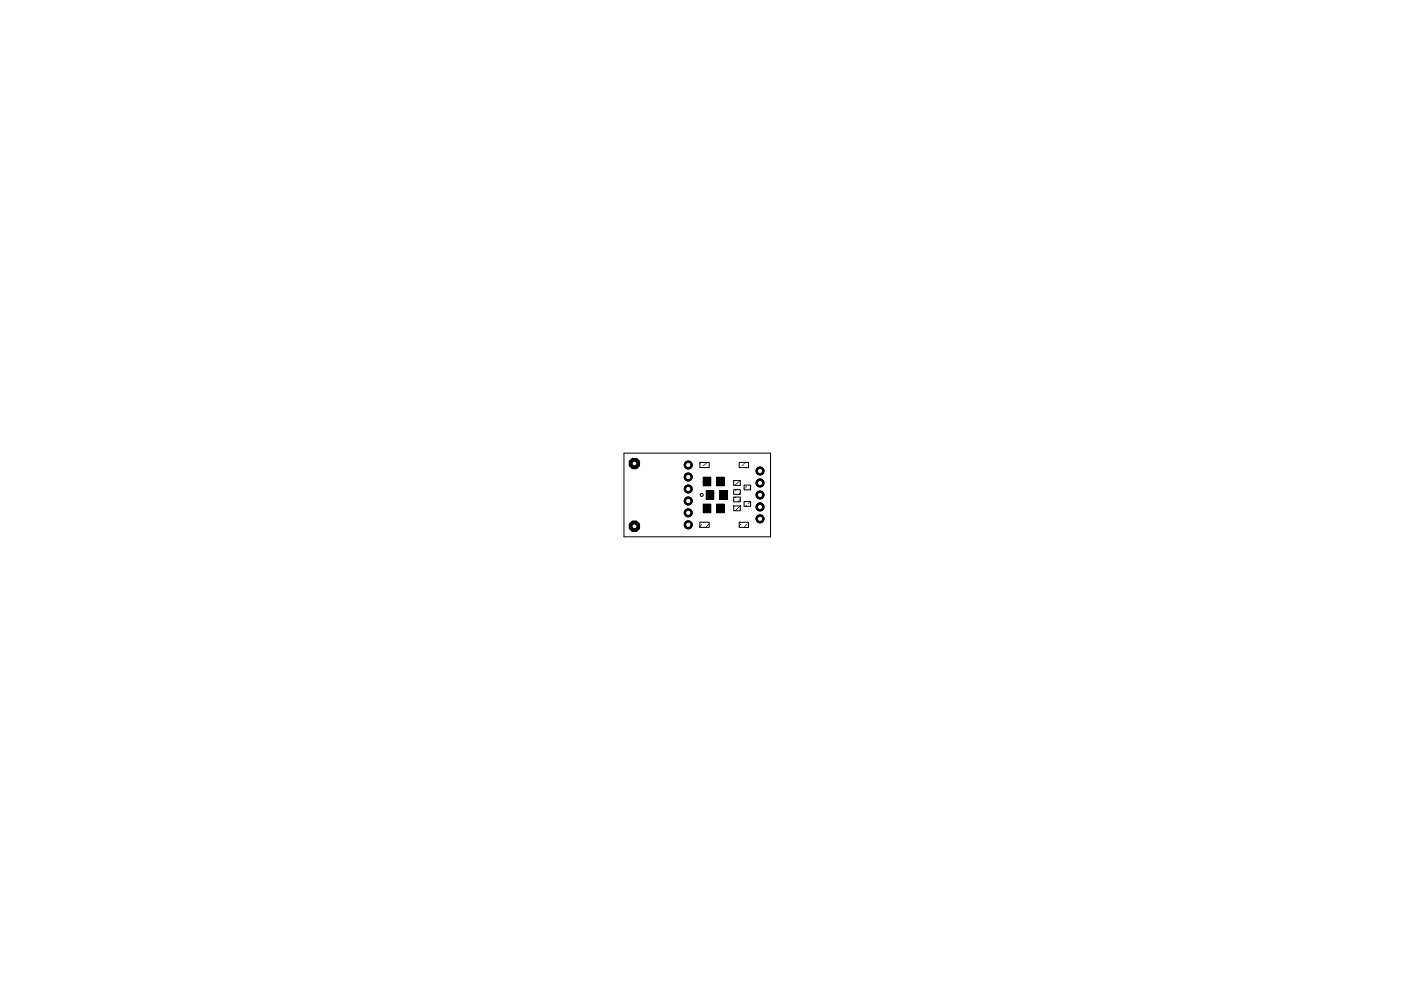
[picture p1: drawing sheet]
<svg xmlns="http://www.w3.org/2000/svg" width="297mm" height="210mm" viewBox="0 0 297 210" stroke-linecap="round" stroke-linejoin="round" font-family="sans-serif">
<g fill="#000" stroke="#000" stroke-width=".21">
<circle cx="145.9" cy="98.6" r=".85"/>
<circle cx="161.1" cy="99.9" r=".85"/>
<circle cx="145.9" cy="106.2" r=".85"/>
<circle cx="145.9" cy="111.3" r=".85"/>
<circle cx="145.9" cy="108.7" r=".85"/>
<circle cx="145.9" cy="103.7" r=".85"/>
<circle cx="145.9" cy="101.1" r=".85"/>
<circle cx="148.8" cy="104.9" r=".32"/>
<circle cx="161.1" cy="110" r=".85"/>
<circle cx="161.1" cy="104.9" r=".85"/>
<circle cx="161.1" cy="102.4" r=".85"/>
<circle cx="161.1" cy="107.5" r=".85"/>
</g>
<g fill="#000" stroke="#000" stroke-width=".21">
<path d="M148.4 98h2v1.1h-2zM156.7 98h2v1.1h-2zM148.4 110.7h2v1.1h-2zM149.1 106.9h1.6v1.8h-1.6zM149.1 101.2h1.6v1.8h-1.6zM149.7 104h1.6v1.9h-1.6zM151.9 106.9h1.6v1.8h-1.6zM151.9 101.2h1.6v1.8h-1.6zM152.6 104h1.6v1.9h-1.6zM155.6 103.8h1.4v1h-1.4zM155.6 101.9h1.4v1h-1.4zM155.6 107.3h1.4v1h-1.4z"/>
<path d="M155.6 105.4h1.4v1h-1.4zM156.7 110.7h2v1.1h-2zM157.8 102.8h1.4v1.1h-1.4zM157.8 106.3h1.4v1.1h-1.4z"/>
<circle cx="134.5" cy="98.3" r="1.17"/>
<circle cx="134.5" cy="111.6" r="1.17"/>
</g>
<circle cx="145.9" cy="111.3" r=".55" fill="#fff" stroke="#000" stroke-width=".21"/>
<circle cx="145.9" cy="108.7" r=".85" fill="#000" stroke="#000" stroke-width=".21"/>
<circle cx="145.9" cy="108.7" r=".55" fill="#fff" stroke="#000" stroke-width=".21"/>
<circle cx="145.9" cy="106.2" r=".85" fill="#000" stroke="#000" stroke-width=".21"/>
<circle cx="145.9" cy="106.2" r=".55" fill="#fff" stroke="#000" stroke-width=".21"/>
<circle cx="145.9" cy="103.7" r=".85" fill="#000" stroke="#000" stroke-width=".21"/>
<circle cx="145.9" cy="103.7" r=".55" fill="#fff" stroke="#000" stroke-width=".21"/>
<circle cx="145.9" cy="101.1" r=".85" fill="#000" stroke="#000" stroke-width=".21"/>
<circle cx="145.9" cy="101.1" r=".55" fill="#fff" stroke="#000" stroke-width=".21"/>
<circle cx="145.9" cy="98.6" r=".85" fill="#000" stroke="#000" stroke-width=".21"/>
<circle cx="145.9" cy="98.6" r=".55" fill="#fff" stroke="#000" stroke-width=".21"/>
<circle cx="161.1" cy="110" r=".85" fill="#000" stroke="#000" stroke-width=".21"/>
<circle cx="161.1" cy="110" r=".55" fill="#fff" stroke="#000" stroke-width=".21"/>
<circle cx="161.1" cy="107.5" r=".85" fill="#000" stroke="#000" stroke-width=".21"/>
<circle cx="161.1" cy="107.5" r=".55" fill="#fff" stroke="#000" stroke-width=".21"/>
<circle cx="161.1" cy="104.9" r=".85" fill="#000" stroke="#000" stroke-width=".21"/>
<circle cx="161.1" cy="104.9" r=".55" fill="#fff" stroke="#000" stroke-width=".21"/>
<circle cx="161.1" cy="102.4" r=".85" fill="#000" stroke="#000" stroke-width=".21"/>
<circle cx="161.1" cy="102.4" r=".55" fill="#fff" stroke="#000" stroke-width=".21"/>
<circle cx="161.1" cy="99.9" r=".85" fill="#000" stroke="#000" stroke-width=".21"/>
<circle cx="161.1" cy="99.9" r=".55" fill="#fff" stroke="#000" stroke-width=".21"/>
<circle cx="134.5" cy="98.3" r="1.17" fill="#000" stroke="#000" stroke-width=".21"/>
<circle cx="134.5" cy="98.3" r=".51" fill="#fff" stroke="#000" stroke-width=".21"/>
<circle cx="134.5" cy="111.6" r="1.17" fill="#000" stroke="#000" stroke-width=".21"/>
<circle cx="134.5" cy="111.6" r=".51" fill="#fff" stroke="#000" stroke-width=".21"/>
<path d="M132.3 96.1h31.1v17.7h-31.1z" fill="none" stroke="#000" stroke-width=".21"/>
</svg>
